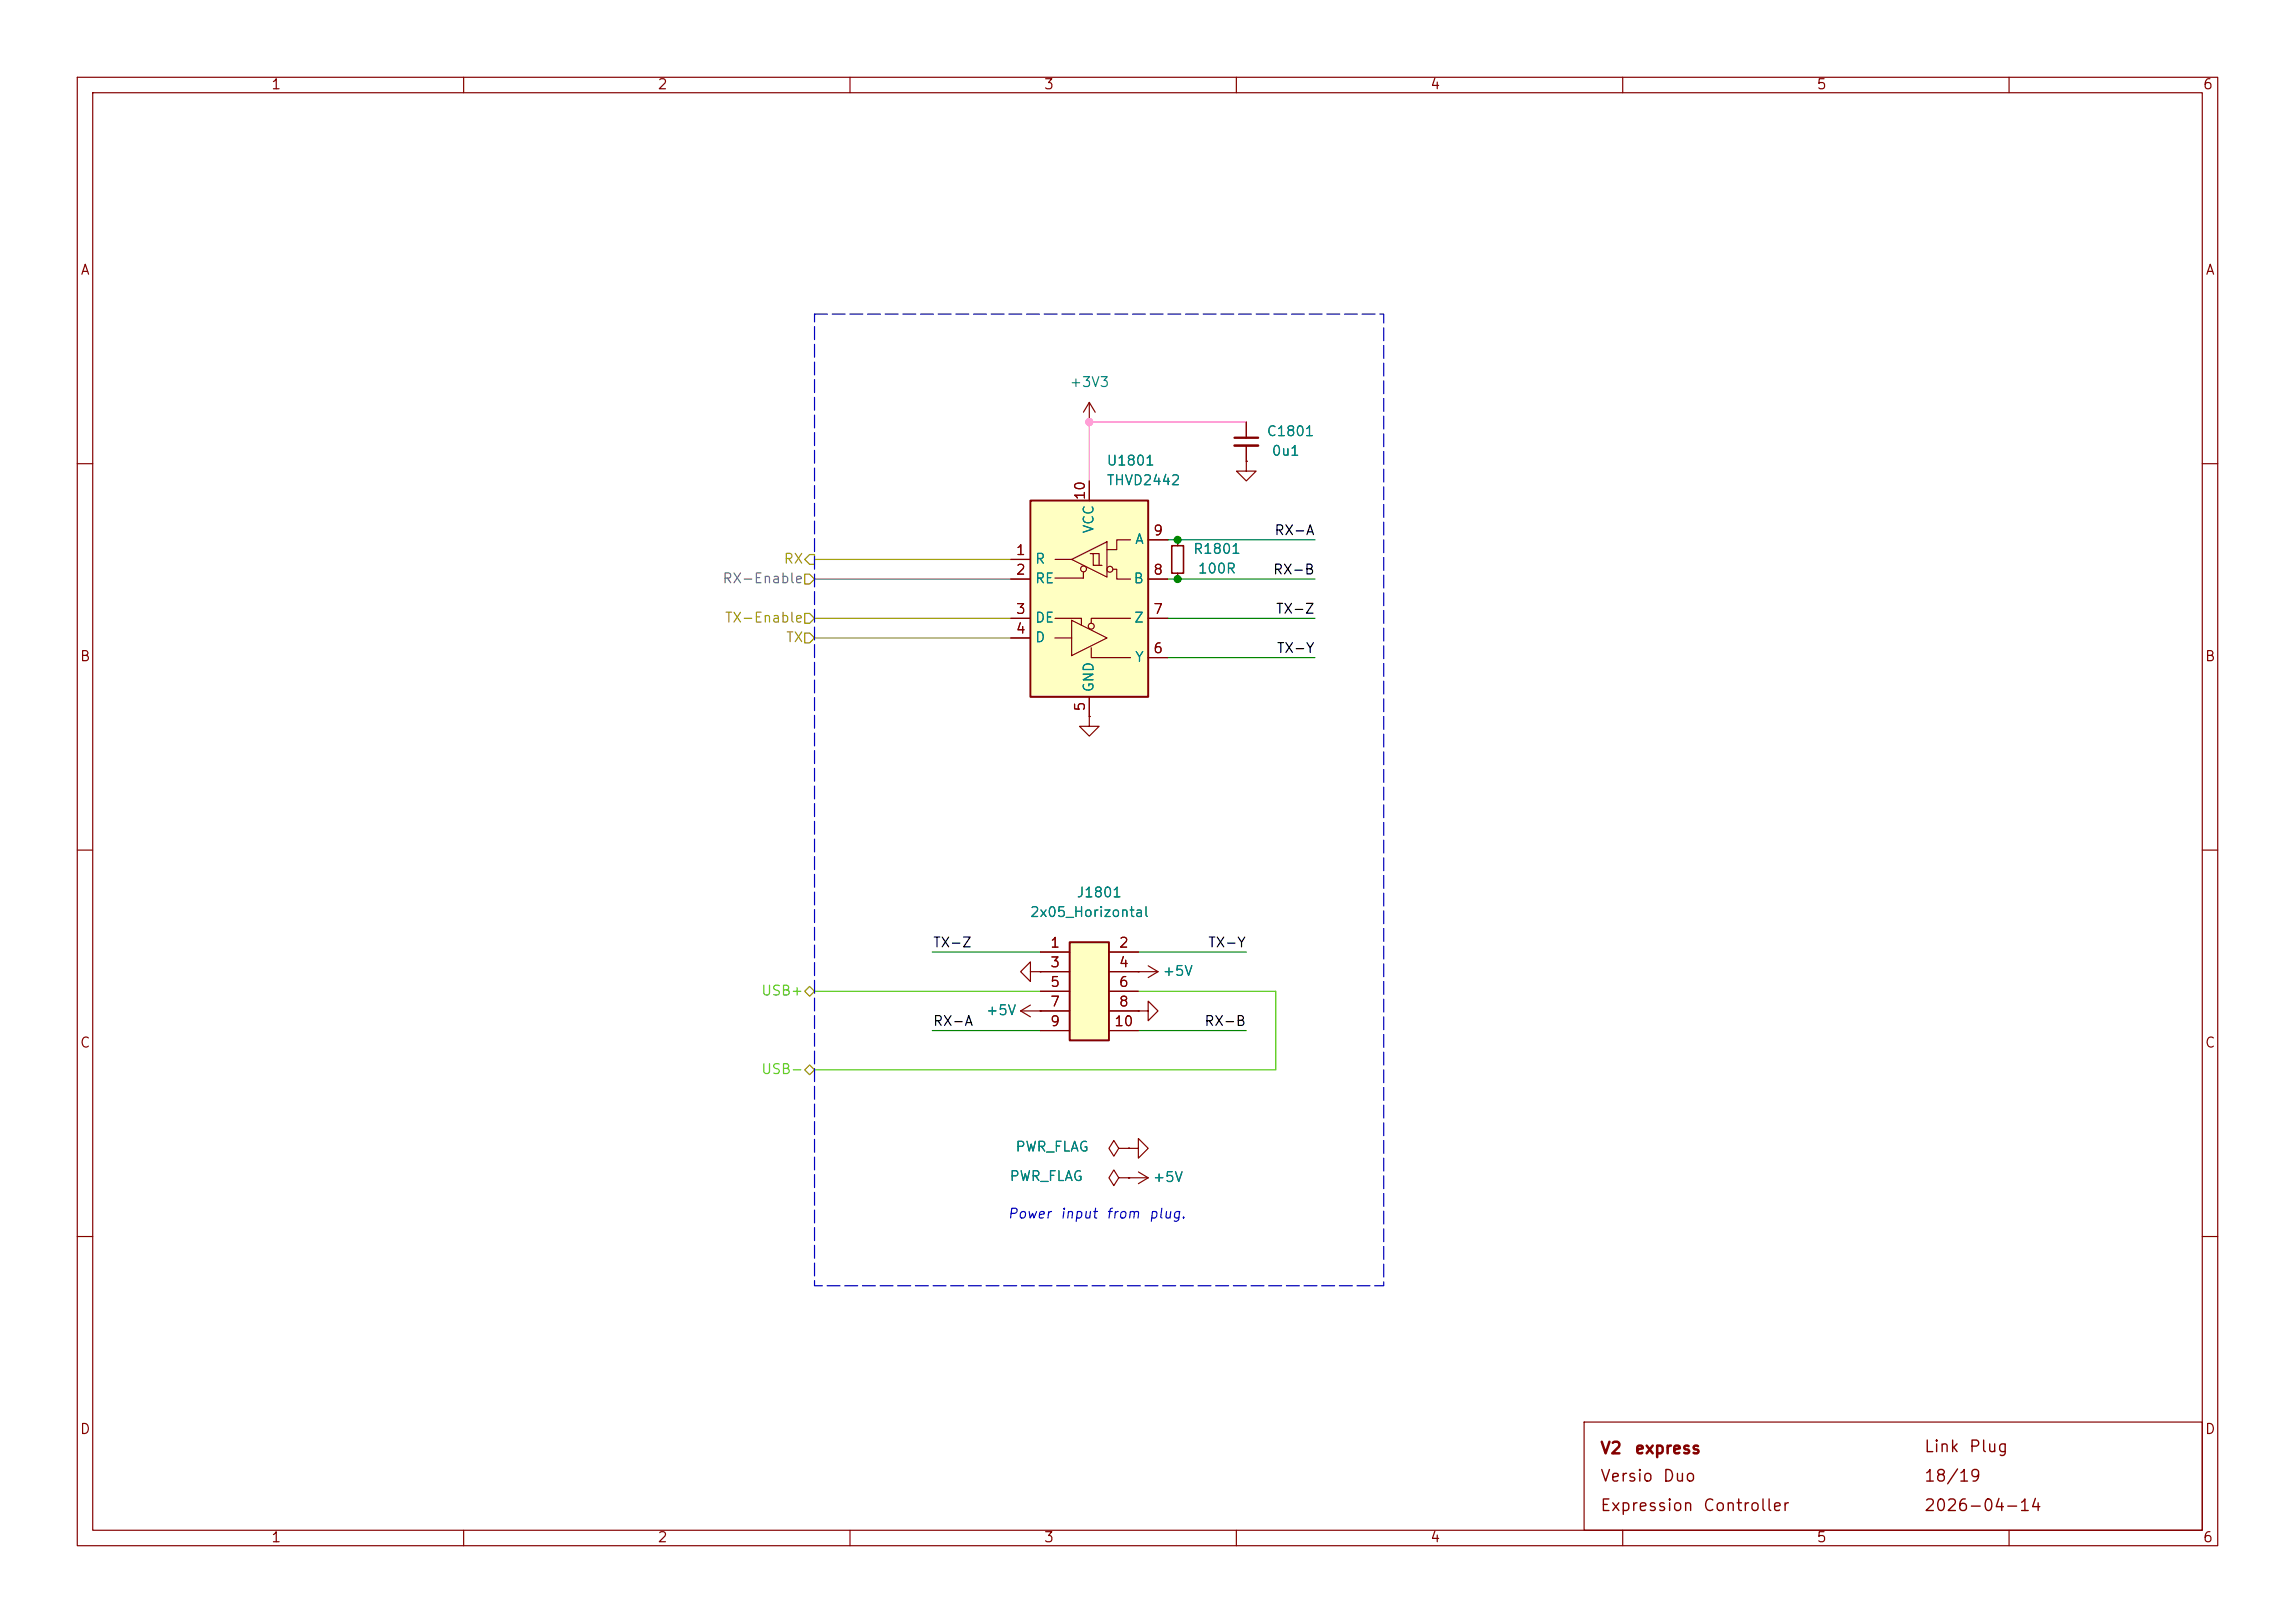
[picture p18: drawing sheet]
(kicad_sch
 (version 20260306)
 (generator "eeschema")
 (generator_version "10.0")
 (paper "A4")
 (title_block
  (title "V2 express")
  (date "2026-04-14")
  (rev "2026-04-14")
  (company "Versio Duo")
  (comment 1 "Expression Controller"))
 (lib_symbols
  (symbol "V2_Capacitor:0603_0u1"
   (pin_numbers (hide yes))
   (pin_names
    (offset 0.254) (hide yes)) (exclude_from_sim no) (in_bom yes) (on_board yes)
   (in_pos_files yes)
   (duplicate_pin_numbers_are_jumpers no)
   (property "Reference" "C" (at 2.54 1.27 0) (show_name no) (do_not_autoplace no) (effects (font (size 1.27 1.27)) (justify left)))
   (property "Value" "0u1" (at 2.54 -1.27 0) (show_name no) (do_not_autoplace no) (effects (font (size 1.27 1.27)) (justify left)))
   (property "Footprint" "V2_Capacitor_SMD:C_0603" (at 0 -17.78 0) (show_name no) (do_not_autoplace no) (hide yes) (effects (font (size 1.27 1.27))))
   (property "Datasheet" "" (at 0 0 0) (show_name no) (do_not_autoplace no) (hide yes) (effects (font (size 1.27 1.27))))
   (property "Description" "" (at 0 -13.462 0) (show_name no) (do_not_autoplace no) (hide yes) (effects (font (size 1.27 1.27))))
   (property "Mouser" "810-CGA3E2X7R1H104MA" (at 0 -20.32 0) (show_name yes) (do_not_autoplace no) (hide yes) (effects (font (size 1.27 1.27))))
   (property "Id" "Capacitor:${SYMBOL_NAME}" (at 0 -15.24 0) (show_name yes) (do_not_autoplace no) (hide yes) (effects (font (size 1.27 1.27))))
   (property "Manufacturer" "TDK" (at 0 -15.24 0) (show_name yes) (do_not_autoplace no) (hide yes) (effects (font (size 1.27 1.27))))
   (property "Product" "CGA3E2X7R1H104M080AA" (at 0 -17.78 0) (show_name yes) (do_not_autoplace no) (hide yes) (effects (font (size 1.27 1.27))))
   (property "Rating" "50V" (at 0 -22.86 0) (show_name yes) (do_not_autoplace no) (hide yes) (effects (font (size 1.27 1.27))))
   (symbol "0603_0u1_0_1"
    (polyline (pts (xy -1.524 0.508) (xy 1.524 0.508)) (stroke (width 0.3048) (type default)) (fill (type none)))
    (polyline (pts (xy -1.524 -0.508) (xy 1.524 -0.508)) (stroke (width 0.3302) (type default)) (fill (type none))))
   (symbol "0603_0u1_1_1"
    (pin passive line (at 0 2.54 270) (length 2.032) (name "" (effects (font (size 1.27 1.27)))) (number "1" (effects (font (size 1.27 1.27)))))
    (pin passive line (at 0 -2.54 90) (length 2.032) (name "" (effects (font (size 1.27 1.27)))) (number "2" (effects (font (size 1.27 1.27))))))
   (embedded_fonts no))
  (symbol "V2_Connector_Header_1.27mm:2x05_Horizontal"
   (pin_names (hide yes)) (exclude_from_sim no) (in_bom yes) (on_board yes)
   (in_pos_files yes)
   (duplicate_pin_numbers_are_jumpers no)
   (property "Reference" "J" (at 0 12.7 0) (show_name no) (do_not_autoplace no) (effects (font (size 1.27 1.27))))
   (property "Value" "2x05_Horizontal" (at 1.27 10.16 0) (show_name no) (do_not_autoplace no) (effects (font (size 1.27 1.27))))
   (property "Footprint" "V2_Connector_Header_1.27mm:PinHeader_2x05_P1.27mm_Horizontal" (at 0 -17.78 0) (show_name no) (do_not_autoplace no) (hide yes) (effects (font (size 1.27 1.27))))
   (property "Datasheet" "" (at -1.27 0 0) (show_name no) (do_not_autoplace no) (hide yes) (effects (font (size 1.27 1.27))))
   (property "Description" "Amphenol – Minitek127" (at 0 -20.32 0) (show_name no) (do_not_autoplace no) (hide yes) (effects (font (size 1.27 1.27))))
   (property "Mouser" "649-200211120001T4LF" (at 0 -27.94 0) (show_name yes) (do_not_autoplace no) (hide yes) (effects (font (size 1.27 1.27))))
   (property "Manufacturer" "Amphenol FCI" (at 0 -22.86 0) (show_name yes) (do_not_autoplace no) (hide yes) (effects (font (size 1.27 1.27))))
   (property "Product" "20021112-00010T4LF" (at 0 -25.4 0) (show_name yes) (do_not_autoplace no) (hide yes) (effects (font (size 1.27 1.27))))
   (property "Id" "Header:${SYMBOL_NAME}" (at 0 -15.24 0) (show_name yes) (do_not_autoplace no) (hide yes) (effects (font (size 1.27 1.27))))
   (property "Rating" "1A" (at 0 -30.48 0) (show_name yes) (do_not_autoplace no) (hide yes) (effects (font (size 1.27 1.27))))
   (symbol "2x05_Horizontal_1_1"
    (rectangle (start -2.54 6.35) (end 2.54 -6.35) (stroke (width 0.254) (type default)) (fill (type background)))
    (pin passive line (at -6.35 5.08 0) (length 3.81) (name "Pin_1" (effects (font (size 1.27 1.27)))) (number "1" (effects (font (size 1.27 1.27)))))
    (pin passive line (at 6.35 5.08 180) (length 3.81) (name "Pin_2" (effects (font (size 1.27 1.27)))) (number "2" (effects (font (size 1.27 1.27)))))
    (pin passive line (at -6.35 2.54 0) (length 3.81) (name "Pin_3" (effects (font (size 1.27 1.27)))) (number "3" (effects (font (size 1.27 1.27)))))
    (pin passive line (at 6.35 2.54 180) (length 3.81) (name "Pin_4" (effects (font (size 1.27 1.27)))) (number "4" (effects (font (size 1.27 1.27)))))
    (pin passive line (at -6.35 0 0) (length 3.81) (name "Pin_5" (effects (font (size 1.27 1.27)))) (number "5" (effects (font (size 1.27 1.27)))))
    (pin passive line (at 6.35 0 180) (length 3.81) (name "Pin_6" (effects (font (size 1.27 1.27)))) (number "6" (effects (font (size 1.27 1.27)))))
    (pin passive line (at -6.35 -2.54 0) (length 3.81) (name "Pin_7" (effects (font (size 1.27 1.27)))) (number "7" (effects (font (size 1.27 1.27)))))
    (pin passive line (at 6.35 -2.54 180) (length 3.81) (name "Pin_8" (effects (font (size 1.27 1.27)))) (number "8" (effects (font (size 1.27 1.27)))))
    (pin passive line (at -6.35 -5.08 0) (length 3.81) (name "Pin_9" (effects (font (size 1.27 1.27)))) (number "9" (effects (font (size 1.27 1.27)))))
    (pin passive line (at 6.35 -5.08 180) (length 3.81) (name "Pin_10" (effects (font (size 1.27 1.27)))) (number "10" (effects (font (size 1.27 1.27))))))
   (embedded_fonts no))
  (symbol "V2_Interface_RS485:THVD2442" (exclude_from_sim no) (in_bom yes) (on_board yes)
   (in_pos_files yes)
   (duplicate_pin_numbers_are_jumpers no)
   (property "Reference" "U" (at 2.54 17.78 0) (show_name no) (do_not_autoplace no) (effects (font (size 1.27 1.27)) (justify left)))
   (property "Value" "THVD2442" (at 2.54 15.24 0) (show_name no) (do_not_autoplace no) (effects (font (size 1.27 1.27)) (justify left)))
   (property "Footprint" "V2_Package_SON:VSON-10-4-1EP_3x3mm_P0.5mm_EP1.65x2.4mm_ThermalVias" (at 0 -43.18 0) (show_name no) (do_not_autoplace no) (hide yes) (effects (font (size 1.27 1.27))))
   (property "Datasheet" "" (at 0 -22.86 0) (show_name no) (do_not_autoplace no) (hide yes) (effects (font (size 1.27 1.27))))
   (property "Description" "" (at 0 0 0) (show_name no) (do_not_autoplace no) (hide yes) (effects (font (size 1.27 1.27))))
   (property "Mouser" "595-THVD2442DRCR" (at 0 -36.83 0) (show_name yes) (do_not_autoplace no) (hide yes) (effects (font (size 1.27 1.27))))
   (property "Product" "THVD2442DRCR " (at 0 -34.29 0) (show_name yes) (do_not_autoplace no) (hide yes) (effects (font (size 1.27 1.27))))
   (property "Manufacturer" "Texas Instruments" (at 0 -29.21 0) (show_name yes) (do_not_autoplace no) (hide yes) (effects (font (size 1.27 1.27))))
   (property "Id" "RS485:${SYMBOL_NAME}" (at 0 -31.75 0) (show_name yes) (do_not_autoplace no) (hide yes) (effects (font (size 1.27 1.27))))
   (property "Rating" "20Mbps" (at 1.27 -39.37 0) (show_name yes) (do_not_autoplace no) (hide yes) (effects (font (size 1.27 1.27))))
   (symbol "THVD2442_0_1"
    (rectangle (start -7.62 12.7) (end 7.62 -12.7) (stroke (width 0.254) (type default)) (fill (type background)))
    (polyline (pts (xy -4.445 -5.08) (xy -2.286 -5.08)) (stroke (width 0) (type default)) (fill (type none)))
    (polyline (pts (xy -2.286 5.08) (xy -4.4335 5.08)) (stroke (width 0) (type default)) (fill (type none)))
    (polyline (pts (xy -2.286 -2.794) (xy -2.286 -7.366) (xy 2.286 -5.08) (xy -2.286 -2.794)) (stroke (width 0) (type default)) (fill (type none)))
    (polyline (pts (xy -1.016 -3.429) (xy -1.016 -2.54) (xy -4.445 -2.54)) (stroke (width 0) (type default)) (fill (type none)))
    (polyline (pts (xy -0.762 3.429) (xy -0.762 2.667)) (stroke (width 0) (type default)) (fill (type none)))
    (polyline (pts (xy -0.762 2.667) (xy -4.4468 2.6741)) (stroke (width 0) (type default)) (fill (type none)))
    (circle (center -0.7445 3.8547) (radius 0.381) (stroke (width 0) (type default)) (fill (type none)))
    (circle (center 0.254 -3.556) (radius 0.381) (stroke (width 0) (type default)) (fill (type none)))
    (polyline (pts (xy 1.27 4.318) (xy 1.27 5.842) (xy 0.381 5.842)) (stroke (width 0) (type default)) (fill (type none)))
    (polyline (pts (xy 1.651 4.318) (xy 0.635 4.318) (xy 0.508 4.318) (xy 0.508 5.842) (xy 0.127 5.842)) (stroke (width 0) (type default)) (fill (type none)))
    (polyline (pts (xy 2.286 7.366) (xy 2.286 2.794) (xy -2.286 5.08) (xy 2.286 7.366)) (stroke (width 0) (type default)) (fill (type none)))
    (polyline (pts (xy 2.286 6.35) (xy 3.556 6.35) (xy 3.556 7.62) (xy 5.334 7.62)) (stroke (width 0) (type default)) (fill (type none)))
    (circle (center 2.667 3.81) (radius 0.381) (stroke (width 0) (type default)) (fill (type none)))
    (polyline (pts (xy 3.048 3.81) (xy 3.556 3.81) (xy 3.556 2.54) (xy 5.334 2.54)) (stroke (width 0) (type default)) (fill (type none)))
    (polyline (pts (xy 5.334 -2.54) (xy 0.254 -2.54) (xy 0.254 -3.175)) (stroke (width 0) (type default)) (fill (type none)))
    (polyline (pts (xy 5.334 -7.62) (xy 0.254 -7.62) (xy 0.254 -6.35)) (stroke (width 0) (type default)) (fill (type none))))
   (symbol "THVD2442_1_1"
    (pin output line (at -10.16 5.08 0) (length 2.54) (name "R" (effects (font (size 1.27 1.27)))) (number "1" (effects (font (size 1.27 1.27)))))
    (pin input line (at -10.16 2.54 0) (length 2.54) (name "RE" (effects (font (size 1.27 1.27)))) (number "2" (effects (font (size 1.27 1.27)))))
    (pin input line (at -10.16 -2.54 0) (length 2.54) (name "DE" (effects (font (size 1.27 1.27)))) (number "3" (effects (font (size 1.27 1.27)))))
    (pin input line (at -10.16 -5.08 0) (length 2.54) (name "D" (effects (font (size 1.27 1.27)))) (number "4" (effects (font (size 1.27 1.27)))))
    (pin power_in line (at 0 -15.24 90) (length 2.54) (name "GND" (effects (font (size 1.27 1.27)))) (number "5" (effects (font (size 1.27 1.27)))))
    (pin output line (at 10.16 -7.62 180) (length 2.54) (name "Y" (effects (font (size 1.27 1.27)))) (number "6" (effects (font (size 1.27 1.27)))))
    (pin output line (at 10.16 -2.54 180) (length 2.54) (name "Z" (effects (font (size 1.27 1.27)))) (number "7" (effects (font (size 1.27 1.27)))))
    (pin input line (at 10.16 2.54 180) (length 2.54) (name "B" (effects (font (size 1.27 1.27)))) (number "8" (effects (font (size 1.27 1.27)))))
    (pin input line (at 10.16 7.62 180) (length 2.54) (name "A" (effects (font (size 1.27 1.27)))) (number "9" (effects (font (size 1.27 1.27)))))
    (pin power_in line (at 0 15.24 270) (length 2.54) (name "VCC" (effects (font (size 1.27 1.27)))) (number "10" (effects (font (size 1.27 1.27)))))
    (pin passive line (at 0 -15.24 90) (length 2.54) (hide yes) (name "GND" (effects (font (size 1.27 1.27)))) (number "11" (effects (font (size 1.27 1.27))))))
   (embedded_fonts no))
  (symbol "V2_Resistor:0603_100R"
   (pin_numbers (hide yes))
   (pin_names
    (offset 0.254) (hide yes)) (exclude_from_sim no) (in_bom yes) (on_board yes)
   (in_pos_files yes)
   (duplicate_pin_numbers_are_jumpers no)
   (property "Reference" "R" (at 1.27 1.27 0) (show_name no) (do_not_autoplace no) (effects (font (size 1.27 1.27)) (justify left)))
   (property "Value" "100R" (at 1.27 -1.27 0) (show_name no) (do_not_autoplace no) (effects (font (size 1.27 1.27)) (justify left)))
   (property "Footprint" "V2_Resistor_SMD:R_0603" (at 0 -16.51 0) (show_name no) (do_not_autoplace no) (hide yes) (effects (font (size 1.27 1.27))))
   (property "Datasheet" "" (at 0 0 0) (show_name no) (do_not_autoplace no) (hide yes) (effects (font (size 1.27 1.27))))
   (property "Description" "" (at 0 -12.192 0) (show_name no) (do_not_autoplace no) (hide yes) (effects (font (size 1.27 1.27))))
   (property "Mouser" "71-CRCW0603100RFKEAH" (at 0 -25.4 0) (show_name yes) (do_not_autoplace no) (hide yes) (effects (font (size 1.27 1.27))))
   (property "Id" "Resistor:${SYMBOL_NAME}" (at 0 -13.97 0) (show_name yes) (do_not_autoplace no) (hide yes) (effects (font (size 1.27 1.27))))
   (property "Rating" "330mW" (at 0 -22.86 0) (show_name yes) (do_not_autoplace no) (hide yes) (effects (font (size 1.27 1.27))))
   (property "Manufacturer" "Vishay" (at 0 -17.78 0) (show_name yes) (do_not_autoplace no) (hide yes) (effects (font (size 1.27 1.27))))
   (property "Product" "CRCW0603100RFKEAHP" (at 0 -20.32 0) (show_name yes) (do_not_autoplace no) (hide yes) (effects (font (size 1.27 1.27))))
   (symbol "0603_100R_0_1"
    (rectangle (start -0.762 1.778) (end 0.762 -1.778) (stroke (width 0.2032) (type default)) (fill (type none))))
   (symbol "0603_100R_1_1"
    (pin passive line (at 0 2.54 270) (length 0.762) (name "" (effects (font (size 1.27 1.27)))) (number "1" (effects (font (size 1.27 1.27)))))
    (pin passive line (at 0 -2.54 90) (length 0.762) (name "" (effects (font (size 1.27 1.27)))) (number "2" (effects (font (size 1.27 1.27))))))
   (embedded_fonts no))
  (symbol "V2_power:+3V3"
   (power global)
   (pin_numbers (hide yes))
   (pin_names
    (offset 0) (hide yes)) (exclude_from_sim no) (in_bom yes) (on_board yes)
   (in_pos_files yes)
   (duplicate_pin_numbers_are_jumpers no)
   (property "Reference" "#PWR" (at 0 -12.7 0) (show_name no) (do_not_autoplace no) (hide yes) (effects (font (size 1.27 1.27))))
   (property "Value" "+3V3" (at 0 5.08 0) (show_name no) (do_not_autoplace no) (effects (font (size 1.27 1.27) (color 255 92 187 1))))
   (property "Footprint" "" (at 0 0 0) (show_name no) (do_not_autoplace no) (hide yes) (effects (font (size 1.27 1.27))))
   (property "Datasheet" "" (at 0 0 0) (show_name no) (do_not_autoplace no) (hide yes) (effects (font (size 1.27 1.27))))
   (property "Description" "" (at 0 -14.986 0) (show_name no) (do_not_autoplace no) (hide yes) (effects (font (size 1.27 1.27))))
   (symbol "+3V3_0_1"
    (polyline (pts (xy -0.762 1.27) (xy 0 2.54)) (stroke (width 0) (type default)) (fill (type none)))
    (polyline (pts (xy 0 2.54) (xy 0.762 1.27)) (stroke (width 0) (type default)) (fill (type none)))
    (polyline (pts (xy 0 0) (xy 0 2.54)) (stroke (width 0) (type default)) (fill (type none))))
   (symbol "+3V3_1_1"
    (pin power_in line (at 0 0 90) (length 0) (name "" (effects (font (size 1.27 1.27)))) (number "1" (effects (font (size 1.27 1.27))))))
   (embedded_fonts no))
  (symbol "V2_power:+5V"
   (power global)
   (pin_numbers (hide yes))
   (pin_names
    (offset 0) (hide yes)) (exclude_from_sim no) (in_bom yes) (on_board yes)
   (in_pos_files yes)
   (duplicate_pin_numbers_are_jumpers no)
   (property "Reference" "#PWR" (at 0 -11.43 0) (show_name no) (do_not_autoplace no) (hide yes) (effects (font (size 1.27 1.27))))
   (property "Value" "+5V" (at 0 5.08 0) (show_name no) (do_not_autoplace no) (effects (font (size 1.27 1.27) (color 255 92 187 1))))
   (property "Footprint" "" (at 0 0 0) (show_name no) (do_not_autoplace no) (hide yes) (effects (font (size 1.27 1.27))))
   (property "Datasheet" "" (at 0 0 0) (show_name no) (do_not_autoplace no) (hide yes) (effects (font (size 1.27 1.27))))
   (property "Description" "" (at 0 -14.478 0) (show_name no) (do_not_autoplace no) (hide yes) (effects (font (size 1.27 1.27))))
   (symbol "+5V_0_1"
    (polyline (pts (xy -0.762 1.27) (xy 0 2.54)) (stroke (width 0) (type default)) (fill (type none)))
    (polyline (pts (xy 0 2.54) (xy 0.762 1.27)) (stroke (width 0) (type default)) (fill (type none)))
    (polyline (pts (xy 0 0) (xy 0 2.54)) (stroke (width 0) (type default)) (fill (type none))))
   (symbol "+5V_1_1"
    (pin power_in line (at 0 0 90) (length 0) (name "" (effects (font (size 1.27 1.27)))) (number "1" (effects (font (size 1.27 1.27))))))
   (embedded_fonts no))
  (symbol "V2_power:GND"
   (power global)
   (pin_numbers (hide yes))
   (pin_names
    (offset 0) (hide yes)) (exclude_from_sim no) (in_bom yes) (on_board yes)
   (in_pos_files yes)
   (duplicate_pin_numbers_are_jumpers no)
   (property "Reference" "#PWR" (at 0 -7.62 0) (show_name no) (do_not_autoplace no) (hide yes) (effects (font (size 1.27 1.27))))
   (property "Value" "GND" (at 0 -5.08 0) (show_name no) (do_not_autoplace no) (hide yes) (effects (font (size 1.27 1.27))))
   (property "Footprint" "" (at 0 0 0) (show_name no) (do_not_autoplace no) (hide yes) (effects (font (size 1.27 1.27))))
   (property "Datasheet" "" (at 0 0 0) (show_name no) (do_not_autoplace no) (hide yes) (effects (font (size 1.27 1.27))))
   (property "Description" "" (at 0 -12.7 0) (show_name no) (do_not_autoplace no) (hide yes) (effects (font (size 1.27 1.27))))
   (symbol "GND_0_1"
    (polyline (pts (xy 0 0) (xy 0 -1.27) (xy 1.27 -1.27) (xy 0 -2.54) (xy -1.27 -1.27) (xy 0 -1.27)) (stroke (width 0) (type default)) (fill (type none))))
   (symbol "GND_1_1"
    (pin power_in line (at 0 0 270) (length 0) (name "" (effects (font (size 1.27 1.27)))) (number "1" (effects (font (size 1.27 1.27))))))
   (embedded_fonts no))
  (symbol "V2_power:PWR_FLAG"
   (power global)
   (pin_numbers (hide yes))
   (pin_names
    (offset 0) (hide yes)) (exclude_from_sim no) (in_bom yes) (on_board yes)
   (in_pos_files yes)
   (duplicate_pin_numbers_are_jumpers no)
   (property "Reference" "#FLG" (at 0 -7.62 0) (show_name no) (do_not_autoplace no) (hide yes) (effects (font (size 1.27 1.27))))
   (property "Value" "PWR_FLAG" (at -8.89 0 0) (show_name no) (do_not_autoplace no) (effects (font (size 1.27 1.27))))
   (property "Footprint" "" (at 0 0 0) (show_name no) (do_not_autoplace no) (hide yes) (effects (font (size 1.27 1.27))))
   (property "Datasheet" "" (at 0 0 0) (show_name no) (do_not_autoplace no) (hide yes) (effects (font (size 1.27 1.27))))
   (property "Description" "Special symbol for telling ERC where power comes from" (at 0 -10.922 0) (show_name no) (do_not_autoplace no) (hide yes) (effects (font (size 1.27 1.27))))
   (symbol "PWR_FLAG_0_0"
    (pin power_out line (at 0 0 180) (length 0) (name "" (effects (font (size 1.27 1.27)))) (number "1" (effects (font (size 1.27 1.27))))))
   (symbol "PWR_FLAG_0_1"
    (polyline (pts (xy 0 0) (xy -1.27 0) (xy -1.905 -1.016) (xy -2.54 0) (xy -1.905 1.016) (xy -1.27 0)) (stroke (width 0) (type default)) (fill (type none))))
   (embedded_fonts no)))
 (rectangle
  (start 105.41 40.64)
  (end 179.07 166.37)
  (stroke (width 0) (type dash))
  (fill (type none)))
 (text "Power input from plug."
  (exclude_from_sim no)
  (at 130.302 158.242 0)
  (effects (font (size 1.27 1.27)
    (italic yes)) (justify left bottom)))
 (junction
  (at 152.4 69.85)
  (diameter 0)
  (color 0 0 0 0))
 (junction
  (at 140.97 54.61)
  (diameter 0)
  (color 0 0 0 0))
 (junction
  (at 152.4 74.93)
  (diameter 0)
  (color 0 0 0 0))
 (wire
  (pts (xy 165.1 138.43) (xy 105.41 138.43))
  (stroke (width 0) (type default)))
 (wire
  (pts (xy 151.13 80.01) (xy 170.18 80.01))
  (stroke (width 0) (type default)))
 (wire
  (pts (xy 151.13 85.09) (xy 170.18 85.09))
  (stroke (width 0) (type default)))
 (wire
  (pts (xy 105.41 128.27) (xy 134.62 128.27))
  (stroke (width 0) (type default)))
 (wire
  (pts (xy 151.13 74.93) (xy 152.4 74.93))
  (stroke (width 0) (type default)))
 (wire
  (pts (xy 134.62 123.19) (xy 120.65 123.19))
  (stroke (width 0) (type default)))
 (wire
  (pts (xy 151.13 69.85) (xy 152.4 69.85))
  (stroke (width 0) (type default)))
 (wire
  (pts (xy 140.97 54.61) (xy 140.97 62.23))
  (stroke (width 0) (type default)))
 (wire
  (pts (xy 134.62 133.35) (xy 120.65 133.35))
  (stroke (width 0) (type default)))
 (wire
  (pts (xy 147.32 128.27) (xy 165.1 128.27))
  (stroke (width 0) (type default)))
 (wire
  (pts (xy 105.41 82.55) (xy 130.81 82.55))
  (stroke (width 0) (type default)))
 (wire
  (pts (xy 147.32 133.35) (xy 161.29 133.35))
  (stroke (width 0) (type default)))
 (wire
  (pts (xy 140.97 54.61) (xy 161.29 54.61))
  (stroke (width 0) (type default)))
 (wire
  (pts (xy 152.4 69.85) (xy 170.18 69.85))
  (stroke (width 0) (type default)))
 (wire
  (pts (xy 105.41 80.01) (xy 130.81 80.01))
  (stroke (width 0) (type default)))
 (wire
  (pts (xy 105.41 74.93) (xy 130.81 74.93))
  (stroke (width 0) (type default)))
 (wire
  (pts (xy 147.32 123.19) (xy 161.29 123.19))
  (stroke (width 0) (type default)))
 (wire
  (pts (xy 165.1 128.27) (xy 165.1 138.43))
  (stroke (width 0) (type default)))
 (wire
  (pts (xy 152.4 74.93) (xy 170.18 74.93))
  (stroke (width 0) (type default)))
 (wire
  (pts (xy 105.41 72.39) (xy 130.81 72.39))
  (stroke (width 0) (type default)))
 (label "RX-B"
  (at 170.18 74.93 180)
  (effects (font (size 1.27 1.27)) (justify right bottom)))
 (label "RX-A"
  (at 170.18 69.85 180)
  (effects (font (size 1.27 1.27)) (justify right bottom)))
 (label "TX-Y"
  (at 161.29 123.19 180)
  (effects (font (size 1.27 1.27)) (justify right bottom)))
 (label "TX-Z"
  (at 120.65 123.19 0)
  (effects (font (size 1.27 1.27)) (justify left bottom)))
 (label "TX-Z"
  (at 170.18 80.01 180)
  (effects (font (size 1.27 1.27)) (justify right bottom)))
 (label "RX-B"
  (at 161.29 133.35 180)
  (effects (font (size 1.27 1.27)) (justify right bottom)))
 (label "TX-Y"
  (at 170.18 85.09 180)
  (effects (font (size 1.27 1.27)) (justify right bottom)))
 (label "RX-A"
  (at 120.65 133.35 0)
  (effects (font (size 1.27 1.27)) (justify left bottom)))
 (hierarchical_label "USB+"
  (shape bidirectional)
  (at 105.41 128.27 180)
  (effects (font (size 1.27 1.27)) (justify right)))
 (hierarchical_label "TX-Enable"
  (shape input)
  (at 105.41 80.01 180)
  (effects (font (size 1.27 1.27)) (justify right)))
 (hierarchical_label "USB-"
  (shape bidirectional)
  (at 105.41 138.43 180)
  (effects (font (size 1.27 1.27)) (justify right)))
 (hierarchical_label "RX"
  (shape output)
  (at 105.41 72.39 180)
  (effects (font (size 1.27 1.27)) (justify right)))
 (hierarchical_label "TX"
  (shape input)
  (at 105.41 82.55 180)
  (effects (font (size 1.27 1.27)) (justify right)))
 (hierarchical_label "RX-Enable"
  (shape input)
  (at 105.41 74.93 180)
  (effects (font (size 1.27 1.27)) (justify right)))
 (symbol
  (lib_id "V2_power:GND")
  (at 161.29 59.69 0)
  (unit 1)
  (body_style 1)
  (exclude_from_sim no)
  (in_bom yes)
  (on_board yes)
  (in_pos_files yes)
  (dnp no)
  (property "Reference" "#PWR01809" (at 161.29 66.04 0) (hide yes) (show_name no) (do_not_autoplace no) (effects (font (size 1.27 1.27))))
  (property "Value" "GND" (at 161.29 64.77 0) (hide yes) (show_name no) (do_not_autoplace no) (effects (font (size 1.27 1.27))))
  (property "Footprint" "" (at 161.29 59.69 0) (hide yes) (show_name no) (do_not_autoplace no) (effects (font (size 1.27 1.27))))
  (property "Datasheet" "" (at 161.29 59.69 0) (hide yes) (show_name no) (do_not_autoplace no) (effects (font (size 1.27 1.27))))
  (property "Description" "" (at 161.29 59.69 0) (hide yes) (show_name no) (do_not_autoplace no) (effects (font (size 1.27 1.27))))
  (pin "1"))
 (symbol
  (lib_id "V2_power:PWR_FLAG")
  (at 146.05 148.59 0)
  (unit 1)
  (body_style 1)
  (exclude_from_sim no)
  (in_bom yes)
  (on_board yes)
  (in_pos_files yes)
  (dnp no)
  (property "Reference" "#FLG01801" (at 146.05 146.685 0) (hide yes) (show_name no) (do_not_autoplace no) (effects (font (size 1.27 1.27))))
  (property "Value" "PWR_FLAG" (at 136.144 148.463 0) (show_name no) (do_not_autoplace no) (effects (font (size 1.27 1.27))))
  (property "Footprint" "" (at 146.05 148.59 0) (hide yes) (show_name no) (do_not_autoplace no) (effects (font (size 1.27 1.27))))
  (property "Datasheet" "" (at 146.05 148.59 0) (hide yes) (show_name no) (do_not_autoplace no) (effects (font (size 1.27 1.27))))
  (property "Description" "Special symbol for telling ERC where power comes from" (at 146.05 148.59 0) (hide yes) (show_name no) (do_not_autoplace no) (effects (font (size 1.27 1.27))))
  (pin "1"))
 (symbol
  (lib_id "V2_power:PWR_FLAG")
  (at 146.05 152.4 0)
  (unit 1)
  (body_style 1)
  (exclude_from_sim no)
  (in_bom yes)
  (on_board yes)
  (in_pos_files yes)
  (dnp no)
  (property "Reference" "#FLG01802" (at 146.05 150.495 0) (hide yes) (show_name no) (do_not_autoplace no) (effects (font (size 1.27 1.27))))
  (property "Value" "PWR_FLAG" (at 135.382 152.273 0) (show_name no) (do_not_autoplace no) (effects (font (size 1.27 1.27))))
  (property "Footprint" "" (at 146.05 152.4 0) (hide yes) (show_name no) (do_not_autoplace no) (effects (font (size 1.27 1.27))))
  (property "Datasheet" "" (at 146.05 152.4 0) (hide yes) (show_name no) (do_not_autoplace no) (effects (font (size 1.27 1.27))))
  (property "Description" "Special symbol for telling ERC where power comes from" (at 146.05 152.4 0) (hide yes) (show_name no) (do_not_autoplace no) (effects (font (size 1.27 1.27))))
  (pin "1"))
 (symbol
  (lib_id "V2_Interface_RS485:THVD2442")
  (at 140.97 77.47 0)
  (unit 1)
  (body_style 1)
  (exclude_from_sim no)
  (in_bom yes)
  (on_board yes)
  (in_pos_files yes)
  (dnp no)
  (fields_autoplaced yes)
  (property "Reference" "U1801" (at 143.1133 59.69 0) (show_name no) (do_not_autoplace no) (effects (font (size 1.27 1.27)) (justify left)))
  (property "Value" "THVD2442" (at 143.1133 62.23 0) (show_name no) (do_not_autoplace no) (effects (font (size 1.27 1.27)) (justify left)))
  (property "Footprint" "V2_Package_SON:VSON-10-4-1EP_3x3mm_P0.5mm_EP1.65x2.4mm_ThermalVias" (at 140.97 120.65 0) (hide yes) (show_name no) (do_not_autoplace no) (effects (font (size 1.27 1.27))))
  (property "Datasheet" "" (at 140.97 100.33 0) (hide yes) (show_name no) (do_not_autoplace no) (effects (font (size 1.27 1.27))))
  (property "Description" "" (at 140.97 77.47 0) (hide yes) (show_name no) (do_not_autoplace no) (effects (font (size 1.27 1.27))))
  (property "Mouser" "595-THVD2442DRCR" (at 140.97 113.03 0) (hide yes) (show_name no) (do_not_autoplace no) (effects (font (size 1.27 1.27))))
  (property "Product" "THVD2442DRCR " (at 140.97 110.49 0) (hide yes) (show_name no) (do_not_autoplace no) (effects (font (size 1.27 1.27))))
  (property "Manufacturer" "Texas Instruments" (at 140.97 107.95 0) (hide yes) (show_name no) (do_not_autoplace no) (effects (font (size 1.27 1.27))))
  (property "Id" "RS485:${SYMBOL_NAME}" (at 140.97 109.22 0) (hide yes) (show_name no) (do_not_autoplace no) (effects (font (size 1.27 1.27))))
  (property "Rating" "20Mbps" (at 142.24 116.84 0) (hide yes) (show_name no) (do_not_autoplace no) (effects (font (size 1.27 1.27))))
  (pin "1")
  (pin "10")
  (pin "11")
  (pin "2")
  (pin "3")
  (pin "4")
  (pin "5")
  (pin "6")
  (pin "7")
  (pin "8")
  (pin "9"))
 (symbol
  (lib_id "V2_Resistor:0603_100R")
  (at 152.4 72.39 0)
  (unit 1)
  (body_style 1)
  (exclude_from_sim no)
  (in_bom yes)
  (on_board yes)
  (in_pos_files yes)
  (dnp no)
  (property "Reference" "R1801" (at 157.48 71.12 0) (show_name no) (do_not_autoplace no) (effects (font (size 1.27 1.27))))
  (property "Value" "100R" (at 157.48 73.66 0) (show_name no) (do_not_autoplace no) (effects (font (size 1.27 1.27))))
  (property "Footprint" "V2_Resistor_SMD:R_0603" (at 152.4 88.138 0) (hide yes) (show_name no) (do_not_autoplace no) (effects (font (size 1.27 1.27))))
  (property "Datasheet" "" (at 152.4 72.39 0) (hide yes) (show_name no) (do_not_autoplace no) (effects (font (size 1.27 1.27))))
  (property "Description" "" (at 152.4 87.63 0) (hide yes) (show_name no) (do_not_autoplace no) (effects (font (size 1.27 1.27))))
  (property "Mouser" "71-CRCW0603100RFKEAH" (at 152.4 97.79 0) (hide yes) (show_name no) (do_not_autoplace no) (effects (font (size 1.27 1.27))))
  (property "Rating" "330mW" (at 152.4 95.25 0) (hide yes) (show_name no) (do_not_autoplace no) (effects (font (size 1.27 1.27))))
  (property "Manufacturer" "Vishay" (at 152.4 90.17 0) (hide yes) (show_name no) (do_not_autoplace no) (effects (font (size 1.27 1.27))))
  (property "Product" "CRCW0603100RFKEAHP" (at 152.4 92.71 0) (hide yes) (show_name no) (do_not_autoplace no) (effects (font (size 1.27 1.27))))
  (property "Id" "Resistor:${SYMBOL_NAME}" (at 152.4 86.36 0) (hide yes) (show_name no) (do_not_autoplace no) (effects (font (size 1.27 1.27))))
  (pin "1")
  (pin "2"))
 (symbol
  (lib_id "V2_Connector_Header_1.27mm:2x05_Horizontal")
  (at 140.97 128.27 0)
  (unit 1)
  (body_style 1)
  (exclude_from_sim no)
  (in_bom yes)
  (on_board yes)
  (in_pos_files yes)
  (dnp no)
  (property "Reference" "J1801" (at 142.24 115.57 0) (show_name no) (do_not_autoplace no) (effects (font (size 1.27 1.27))))
  (property "Value" "2x05_Horizontal" (at 140.97 118.11 0) (show_name no) (do_not_autoplace no) (effects (font (size 1.27 1.27))))
  (property "Footprint" "V2_Connector_Header_1.27mm:PinHeader_2x05_P1.27mm_Horizontal" (at 140.97 140.97 0) (hide yes) (show_name no) (do_not_autoplace no) (effects (font (size 1.27 1.27))))
  (property "Datasheet" "" (at 139.7 128.27 0) (hide yes) (show_name no) (do_not_autoplace no) (effects (font (size 1.27 1.27))))
  (property "Description" "Amphenol – Minitek127" (at 140.97 128.27 0) (hide yes) (show_name no) (do_not_autoplace no) (effects (font (size 1.27 1.27))))
  (property "Mouser" "649-200211120001T4LF" (at 140.97 151.13 0) (hide yes) (show_name no) (do_not_autoplace no) (effects (font (size 1.27 1.27))))
  (property "Manufacturer" "Amphenol FCI" (at 140.97 146.05 0) (hide yes) (show_name no) (do_not_autoplace no) (effects (font (size 1.27 1.27))))
  (property "Product" "20021112-00010T4LF" (at 140.97 148.59 0) (hide yes) (show_name no) (do_not_autoplace no) (effects (font (size 1.27 1.27))))
  (property "Id" "Header:${SYMBOL_NAME}" (at 140.97 143.51 0) (hide yes) (show_name no) (do_not_autoplace no) (effects (font (size 1.27 1.27))))
  (property "Rating" "1A" (at 140.97 158.75 0) (hide yes) (show_name no) (do_not_autoplace no) (effects (font (size 1.27 1.27))))
  (pin "1")
  (pin "10")
  (pin "2")
  (pin "3")
  (pin "4")
  (pin "5")
  (pin "6")
  (pin "7")
  (pin "8")
  (pin "9"))
 (symbol
  (lib_id "V2_power:+5V")
  (at 146.05 152.4 270)
  (unit 1)
  (body_style 1)
  (exclude_from_sim no)
  (in_bom yes)
  (on_board yes)
  (in_pos_files yes)
  (dnp no)
  (property "Reference" "#PWR01806" (at 142.24 152.4 0) (hide yes) (show_name no) (do_not_autoplace no) (effects (font (size 1.27 1.27))))
  (property "Value" "+5V" (at 151.13 152.4 90) (show_name no) (do_not_autoplace no) (effects (font (size 1.27 1.27))))
  (property "Footprint" "" (at 146.05 152.4 0) (hide yes) (show_name no) (do_not_autoplace no) (effects (font (size 1.27 1.27))))
  (property "Datasheet" "" (at 146.05 152.4 0) (hide yes) (show_name no) (do_not_autoplace no) (effects (font (size 1.27 1.27))))
  (property "Description" "" (at 146.05 152.4 0) (hide yes) (show_name no) (do_not_autoplace no) (effects (font (size 1.27 1.27))))
  (pin "1"))
 (symbol
  (lib_id "V2_power:GND")
  (at 134.62 125.73 270)
  (unit 1)
  (body_style 1)
  (exclude_from_sim no)
  (in_bom yes)
  (on_board yes)
  (in_pos_files yes)
  (dnp no)
  (property "Reference" "#PWR01801" (at 128.27 125.73 0) (hide yes) (show_name no) (do_not_autoplace no) (effects (font (size 1.27 1.27))))
  (property "Value" "GND" (at 129.54 125.7299 90) (hide yes) (show_name no) (do_not_autoplace no) (effects (font (size 1.27 1.27))))
  (property "Footprint" "" (at 134.62 125.73 0) (hide yes) (show_name no) (do_not_autoplace no) (effects (font (size 1.27 1.27))))
  (property "Datasheet" "" (at 134.62 125.73 0) (hide yes) (show_name no) (do_not_autoplace no) (effects (font (size 1.27 1.27))))
  (property "Description" "" (at 134.62 125.73 0) (hide yes) (show_name no) (do_not_autoplace no) (effects (font (size 1.27 1.27))))
  (pin "1"))
 (symbol
  (lib_id "V2_power:+5V")
  (at 134.62 130.81 90)
  (unit 1)
  (body_style 1)
  (exclude_from_sim no)
  (in_bom yes)
  (on_board yes)
  (in_pos_files yes)
  (dnp no)
  (property "Reference" "#PWR01802" (at 138.43 130.81 0) (hide yes) (show_name no) (do_not_autoplace no) (effects (font (size 1.27 1.27))))
  (property "Value" "+5V" (at 129.54 130.81 90) (show_name no) (do_not_autoplace no) (effects (font (size 1.27 1.27))))
  (property "Footprint" "" (at 134.62 130.81 0) (hide yes) (show_name no) (do_not_autoplace no) (effects (font (size 1.27 1.27))))
  (property "Datasheet" "" (at 134.62 130.81 0) (hide yes) (show_name no) (do_not_autoplace no) (effects (font (size 1.27 1.27))))
  (property "Description" "" (at 134.62 130.81 0) (hide yes) (show_name no) (do_not_autoplace no) (effects (font (size 1.27 1.27))))
  (pin "1"))
 (symbol
  (lib_id "V2_power:GND")
  (at 140.97 92.71 0)
  (unit 1)
  (body_style 1)
  (exclude_from_sim no)
  (in_bom yes)
  (on_board yes)
  (in_pos_files yes)
  (dnp no)
  (property "Reference" "#PWR01804" (at 140.97 99.06 0) (hide yes) (show_name no) (do_not_autoplace no) (effects (font (size 1.27 1.27))))
  (property "Value" "GND" (at 140.97 97.79 0) (hide yes) (show_name no) (do_not_autoplace no) (effects (font (size 1.27 1.27))))
  (property "Footprint" "" (at 140.97 92.71 0) (hide yes) (show_name no) (do_not_autoplace no) (effects (font (size 1.27 1.27))))
  (property "Datasheet" "" (at 140.97 92.71 0) (hide yes) (show_name no) (do_not_autoplace no) (effects (font (size 1.27 1.27))))
  (property "Description" "" (at 140.97 92.71 0) (hide yes) (show_name no) (do_not_autoplace no) (effects (font (size 1.27 1.27))))
  (pin "1"))
 (symbol
  (lib_id "V2_power:+5V")
  (at 147.32 125.73 270)
  (unit 1)
  (body_style 1)
  (exclude_from_sim no)
  (in_bom yes)
  (on_board yes)
  (in_pos_files yes)
  (dnp no)
  (property "Reference" "#PWR01807" (at 143.51 125.73 0) (hide yes) (show_name no) (do_not_autoplace no) (effects (font (size 1.27 1.27))))
  (property "Value" "+5V" (at 152.4 125.73 90) (show_name no) (do_not_autoplace no) (effects (font (size 1.27 1.27))))
  (property "Footprint" "" (at 147.32 125.73 0) (hide yes) (show_name no) (do_not_autoplace no) (effects (font (size 1.27 1.27))))
  (property "Datasheet" "" (at 147.32 125.73 0) (hide yes) (show_name no) (do_not_autoplace no) (effects (font (size 1.27 1.27))))
  (property "Description" "" (at 147.32 125.73 0) (hide yes) (show_name no) (do_not_autoplace no) (effects (font (size 1.27 1.27))))
  (pin "1"))
 (symbol
  (lib_id "V2_power:+3V3")
  (at 140.97 54.61 0)
  (unit 1)
  (body_style 1)
  (exclude_from_sim no)
  (in_bom yes)
  (on_board yes)
  (in_pos_files yes)
  (dnp no)
  (property "Reference" "#PWR01803" (at 140.97 58.42 0) (hide yes) (show_name no) (do_not_autoplace no) (effects (font (size 1.27 1.27))))
  (property "Value" "+3V3" (at 140.97 49.53 0) (show_name no) (do_not_autoplace no) (effects (font (size 1.27 1.27))))
  (property "Footprint" "" (at 140.97 54.61 0) (hide yes) (show_name no) (do_not_autoplace no) (effects (font (size 1.27 1.27))))
  (property "Datasheet" "" (at 140.97 54.61 0) (hide yes) (show_name no) (do_not_autoplace no) (effects (font (size 1.27 1.27))))
  (property "Description" "" (at 140.97 54.61 0) (hide yes) (show_name no) (do_not_autoplace no) (effects (font (size 1.27 1.27))))
  (pin "1"))
 (symbol
  (lib_id "V2_power:GND")
  (at 146.05 148.59 90)
  (unit 1)
  (body_style 1)
  (exclude_from_sim no)
  (in_bom yes)
  (on_board yes)
  (in_pos_files yes)
  (dnp no)
  (property "Reference" "#PWR01805" (at 152.4 148.59 0) (hide yes) (show_name no) (do_not_autoplace no) (effects (font (size 1.27 1.27))))
  (property "Value" "GND" (at 151.13 148.59 90) (hide yes) (show_name no) (do_not_autoplace no) (effects (font (size 1.27 1.27))))
  (property "Footprint" "" (at 146.05 148.59 0) (hide yes) (show_name no) (do_not_autoplace no) (effects (font (size 1.27 1.27))))
  (property "Datasheet" "" (at 146.05 148.59 0) (hide yes) (show_name no) (do_not_autoplace no) (effects (font (size 1.27 1.27))))
  (property "Description" "" (at 146.05 148.59 0) (hide yes) (show_name no) (do_not_autoplace no) (effects (font (size 1.27 1.27))))
  (pin "1"))
 (symbol
  (lib_id "V2_power:GND")
  (at 147.32 130.81 90)
  (unit 1)
  (body_style 1)
  (exclude_from_sim no)
  (in_bom yes)
  (on_board yes)
  (in_pos_files yes)
  (dnp no)
  (property "Reference" "#PWR01808" (at 153.67 130.81 0) (hide yes) (show_name no) (do_not_autoplace no) (effects (font (size 1.27 1.27))))
  (property "Value" "GND" (at 152.4 130.81 90) (hide yes) (show_name no) (do_not_autoplace no) (effects (font (size 1.27 1.27))))
  (property "Footprint" "" (at 147.32 130.81 0) (hide yes) (show_name no) (do_not_autoplace no) (effects (font (size 1.27 1.27))))
  (property "Datasheet" "" (at 147.32 130.81 0) (hide yes) (show_name no) (do_not_autoplace no) (effects (font (size 1.27 1.27))))
  (property "Description" "" (at 147.32 130.81 0) (hide yes) (show_name no) (do_not_autoplace no) (effects (font (size 1.27 1.27))))
  (pin "1"))
 (symbol
  (lib_id "V2_Capacitor:0603_0u1")
  (at 161.29 57.15 0)
  (unit 1)
  (body_style 1)
  (exclude_from_sim no)
  (in_bom yes)
  (on_board yes)
  (in_pos_files yes)
  (dnp no)
  (property "Reference" "C1801" (at 163.83 55.8862 0) (show_name no) (do_not_autoplace no) (effects (font (size 1.27 1.27)) (justify left)))
  (property "Value" "0u1" (at 166.37 58.4262 0) (show_name no) (do_not_autoplace no) (effects (font (size 1.27 1.27))))
  (property "Footprint" "V2_Capacitor_SMD:C_0603" (at 161.29 74.168 0) (hide yes) (show_name no) (do_not_autoplace no) (effects (font (size 1.27 1.27))))
  (property "Datasheet" "" (at 161.29 57.15 0) (hide yes) (show_name no) (do_not_autoplace no) (effects (font (size 1.27 1.27))))
  (property "Description" "" (at 161.29 69.85 0) (hide yes) (show_name no) (do_not_autoplace no) (effects (font (size 1.27 1.27))))
  (property "Mouser" "810-CGA3E2X7R1H104MA" (at 161.29 77.47 0) (hide yes) (show_name no) (do_not_autoplace no) (effects (font (size 1.27 1.27))))
  (property "Manufacturer" "TDK" (at 161.29 72.39 0) (hide yes) (show_name no) (do_not_autoplace no) (effects (font (size 1.27 1.27))))
  (property "Product" "CGA3E2X7R1H104M080AA" (at 161.29 74.93 0) (hide yes) (show_name no) (do_not_autoplace no) (effects (font (size 1.27 1.27))))
  (property "Rating" "50V" (at 161.29 80.01 0) (hide yes) (show_name no) (do_not_autoplace no) (effects (font (size 1.27 1.27))))
  (property "Id" "Capacitor:${SYMBOL_NAME}" (at 161.29 72.39 0) (hide yes) (show_name no) (do_not_autoplace no) (effects (font (size 1.27 1.27))))
  (pin "1")
  (pin "2")))
